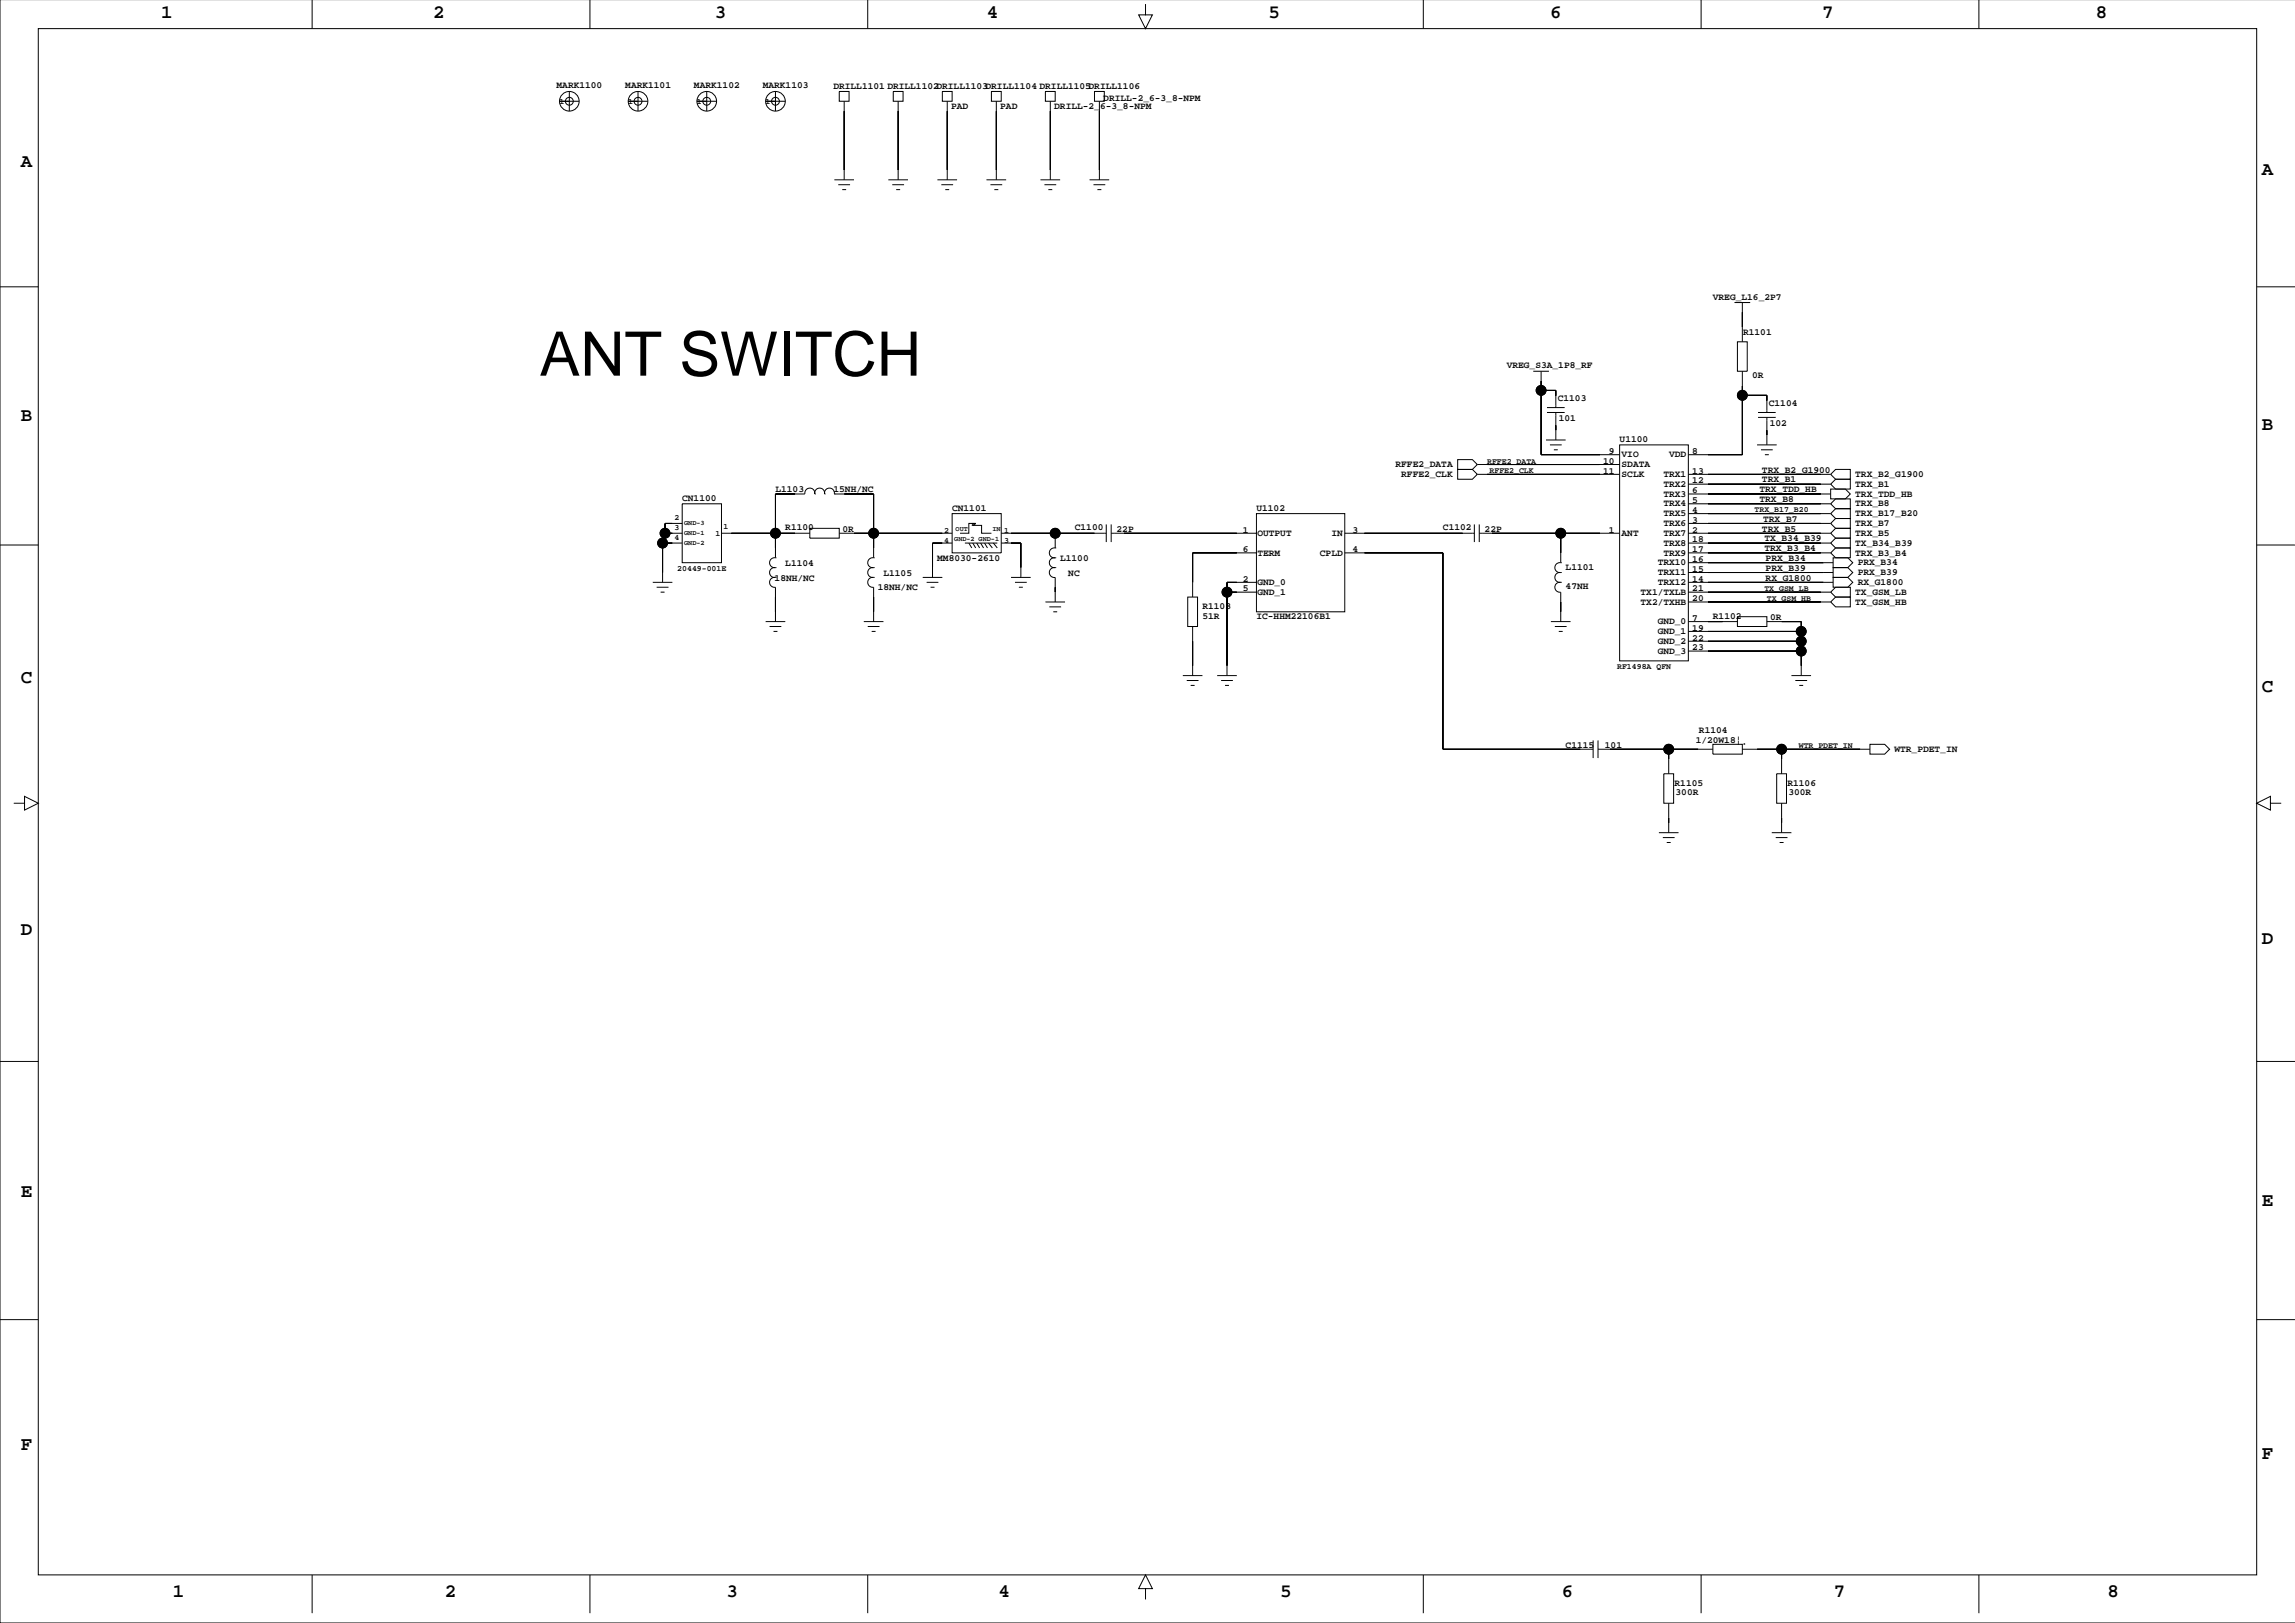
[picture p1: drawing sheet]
<svg xmlns="http://www.w3.org/2000/svg" width="594mm" height="420mm" viewBox="0 0 594 420" stroke-linecap="round" stroke-linejoin="round" font-family="sans-serif">
<defs><g id="words">
<text font-size="15.9" x="139.5" y="97.2">ANT SWITCH</text>
<g font-size="4.9">
<text x="41.7" y="4.7">1</text>
<text x="112" y="4.7">2</text>
<text x="184.9" y="4.7">3</text>
<text x="255.3" y="4.7">4</text>
<text x="328.1" y="4.7">5</text>
<text x="401" y="4.7">6</text>
<text x="471.4" y="4.7">7</text>
<text x="542.2" y="4.7">8</text>
<text x="5.4" y="43.1">A</text>
<text x="585.1" y="45.4">A</text>
<text x="5.4" y="108.8">B</text>
<text x="585.1" y="111.1">B</text>
<text x="5.4" y="176.6">C</text>
<text x="585.1" y="178.9">C</text>
<text x="5.4" y="241.9">D</text>
<text x="585.1" y="244.2">D</text>
<text x="5.4" y="309.7">E</text>
<text x="585.1" y="312">E</text>
<text x="5.4" y="375">F</text>
<text x="585.1" y="377.3">F</text>
<text x="44.7" y="413.1">1</text>
<text x="115.1" y="413.1">2</text>
<text x="188" y="413.1">3</text>
<text x="258.3" y="413.1">4</text>
<text x="331.2" y="413.1">5</text>
<text x="404.1" y="413.1">6</text>
<text x="474.4" y="413.1">7</text>
<text x="545.3" y="413.1">8</text>
</g>
<g font-size="2.5">
<text x="144" y="22.6">MARK1100</text>
<text x="161.8" y="22.6">MARK1101</text>
<text x="179.5" y="22.6">MARK1102</text>
<text x="197.3" y="22.6">MARK1103</text>
<text x="215.6" y="22.9">DRILL1101 DRILL1102DRILL1103DRILL1104 DRILL1105DRILL1106</text>
<text x="246.1" y="28.2">PAD</text>
<text x="258.8" y="28.2">PAD</text>
<text x="272.7" y="28.2">DRILL-2_6-3_8-NPM</text>
<text x="285.4" y="26">DRILL-2_6-3_8-NPM</text>
<text x="443.1" y="77.5">VREG_L16_2P7</text>
<text x="451" y="86.7">R1101</text>
<text x="389.8" y="95.3">VREG_S3A_1P8_RF</text>
<text x="453.3" y="97.8">0R</text>
<text x="403" y="103.6">C1103</text>
<text x="457.6" y="104.9">C1104</text>
<text x="403.3" y="109">101</text>
<text x="457.9" y="110.3">102</text>
<text x="414.8" y="120">10</text>
<text x="416.3" y="117.4">9</text>
<text x="419" y="114.3">U1100</text>
<text x="419.5" y="118.3">VIO</text>
<text x="431.8" y="118.3">VDD</text>
<text x="437.8" y="117.4">8</text>
<text x="361" y="120.8">RFFE2_DATA</text>
<text x="362.5" y="123.4">RFFE2_CLK</text>
<text x="414.8" y="122.5">11</text>
<text x="419.5" y="120.8">SDATA</text>
<text x="419.5" y="123.4">SCLK</text>
<text x="430.3" y="125.9">TRX2</text>
<text x="430.3" y="123.4">TRX1</text>
<text x="437.8" y="122.5">13</text>
<text x="437.8" y="125">12</text>
<text x="455.8" y="122.3">TRX_B2_G1900</text>
<text x="455.8" y="124.8">TRX_B1</text>
<text x="480" y="123.4">TRX_B2_G1900</text>
<text x="480" y="125.9">TRX_B1</text>
<text x="176.5" y="129.6">CN1100</text>
<text x="200.6" y="127.3">L1103</text>
<text x="215.6" y="127.3">15NH/NC</text>
<text x="430.3" y="131">TRX4</text>
<text x="430.3" y="128.5">TRX3</text>
<text x="437.8" y="127.6">6</text>
<text x="437.8" y="130.1">5</text>
<text x="455.2" y="129.9">TRX_B8</text>
<text x="455.2" y="127.3">TRX_TDD_HB</text>
<text x="480" y="128.5">TRX_TDD_HB</text>
<text x="480" y="131">TRX_B8</text>
<text x="203.2" y="137.2">R1100</text>
<text x="218" y="137.5">0R</text>
<text x="246.3" y="132.1">CN1101</text>
<text x="278.1" y="137.2">C1100</text>
<text x="288.9" y="137.5">22P</text>
<text x="321.5" y="137.7">1</text>
<text x="325" y="132.1">U1102</text>
<text x="349.9" y="137.7">3</text>
<text x="373.3" y="137.2">C1102</text>
<text x="384.1" y="137.5">22P</text>
<text x="416.3" y="137.7">1</text>
<text x="430.3" y="136.1">TRX6</text>
<text x="430.3" y="133.5">TRX5</text>
<text x="437.8" y="132.7">4</text>
<text x="437.8" y="135.2">3</text>
<text x="437.8" y="137.7">2</text>
<text x="455.8" y="137.5">TRX_B5</text>
<text x="456.1" y="135">TRX_B7</text>
<text x="480" y="133.5">TRX_B17_B20</text>
<text x="480" y="136.1">TRX_B7</text>
<text x="321.5" y="142.8">6</text>
<text x="325.3" y="138.6">OUTPUT</text>
<text x="325.3" y="143.7">TERM</text>
<text x="341.5" y="143.7">CPLD</text>
<text x="344.4" y="138.6">IN</text>
<text x="349.9" y="142.8">4</text>
<text x="419.5" y="138.6">ANT</text>
<text x="430.3" y="138.6">TRX7</text>
<text x="430.3" y="143.7">TRX9</text>
<text x="430.3" y="141.2">TRX8</text>
<text x="437.8" y="142.8">17</text>
<text x="437.8" y="140.3">18</text>
<text x="456.5" y="140">TX_B34_B39</text>
<text x="456.5" y="142.6">TRX_B3_B4</text>
<text x="480" y="138.6">TRX_B5</text>
<text x="480" y="143.7">TRX_B3_B4</text>
<text x="480" y="141.2">TX_B34_B39</text>
<text x="203.2" y="146.4">L1104</text>
<text x="228.5" y="148.9">L1105</text>
<text x="242.5" y="145">MM8030-2610</text>
<text x="274.3" y="145.1">L1100</text>
<text x="276.4" y="148.9">NC</text>
<text x="405" y="147.3">L1101</text>
<text x="428.9" y="148.8">TRX11</text>
<text x="428.9" y="146.2">TRX10</text>
<text x="437.8" y="145.4">16</text>
<text x="437.8" y="147.9">15</text>
<text x="456.8" y="145.1">PRX_B34</text>
<text x="456.8" y="147.6">PRX_B39</text>
<text x="480.6" y="148.8">PRX_B39</text>
<text x="480.6" y="146.2">PRX_B34</text>
<text x="200.4" y="150.2">18NH/NC</text>
<text x="227.1" y="152.7">18NH/NC</text>
<text x="321.5" y="153">5</text>
<text x="321.5" y="150.4">2</text>
<text x="325.3" y="151.3">GND_0</text>
<text x="325.3" y="153.9">GND_1</text>
<text x="405" y="152.4">47NH</text>
<text x="424.4" y="153.9">TX1/TXLB</text>
<text x="428.9" y="151.3">TRX12</text>
<text x="437.8" y="150.4">14</text>
<text x="437.8" y="153">21</text>
<text x="437.8" y="155.5">20</text>
<text x="456.8" y="150.2">RX_G1800</text>
<text x="480" y="153.9">TX_GSM_LB</text>
<text x="480.6" y="151.3">RX_G1800</text>
<text x="311.1" y="160">51R</text>
<text x="311.1" y="157.5">R1103</text>
<text x="325" y="160">IC-HHM22106B1</text>
<text x="424.4" y="156.4">TX2/TXHB</text>
<text x="428.9" y="161.5">GND_0</text>
<text x="437.8" y="160.6">7</text>
<text x="443.1" y="160">R1102</text>
<text x="457.9" y="160.3">0R</text>
<text x="480" y="156.4">TX_GSM_HB</text>
<text x="428.9" y="164">GND_1</text>
<text x="428.9" y="166.6">GND_2</text>
<text x="437.8" y="165.7">22</text>
<text x="437.8" y="163.1">19</text>
<text x="428.9" y="169.1">GND_3</text>
<text x="437.8" y="168.2">23</text>
<text x="439.5" y="189.5">R1104</text>
<text x="405" y="193.4">C1115</text>
<text x="415.2" y="193.4">101</text>
<text x="438.7" y="192.1">1/20W18¦¸</text>
<text x="490.1" y="194.5">WTR_PDET_IN</text>
<text x="433.2" y="203.2">R1105</text>
<text x="462.4" y="203.2">R1106</text>
<text x="433.5" y="205.7">300R</text>
<text x="462.7" y="205.7">300R</text>
</g>
<g font-size="2.1">
<text x="144.7" y="26.8">1</text>
<text x="162.5" y="26.8">1</text>
<text x="180.3" y="26.8">1</text>
<text x="198.1" y="26.8">1</text>
<text x="384.7" y="119.9">RFFE2_DATA</text>
<text x="385.4" y="122.4">RFFE2_CLK</text>
<text x="174.5" y="137.2">3</text>
<text x="174.5" y="134.6">2</text>
<text x="187.2" y="136.9">1</text>
<text x="244.3" y="137.8">2</text>
<text x="259.8" y="137.8">1</text>
<text x="453.9" y="132.5">TRX_B17_B20</text>
<text x="174.5" y="139.7">4</text>
<text x="185.1" y="138.5">1</text>
<text x="244.3" y="140.3">4</text>
<text x="259.8" y="140.3">3</text>
<text x="175.2" y="147.7">20449-001E</text>
<text x="456.5" y="152.9">TX_GSM_LB</text>
<text x="457.1" y="155.5">TX_GSM_HB</text>
<text x="418.4" y="173.1">RF1498A QFN</text>
<text x="465.3" y="193.4">WTR_PDET_IN</text>
</g>
<g font-size="1.8">
<text x="177" y="135.9">GND-3</text>
<text x="247.2" y="137.4">OUT</text>
<text x="256.7" y="137.4">IN</text>
<text x="177" y="138.4">GND-1</text>
<text x="177" y="141">GND-2</text>
<text x="246.9" y="139.9">GND-2 GND-1</text>
</g>
</g></defs>
<g fill="none" stroke="#000" stroke-width=".26">
<path d="M0 -.1v419.9h593.8M80.8 0v7.4M152.6 0v7.4M224.5 0v7.4M368.2 0v7.4M440.1 0v7.4M511.9 0v7.4M9.9 7.4h573.9v400h-573.9zM296.4 1.1v2.7h1.7l-1.7 3.6-1.8-3.6h1.8M144.7 26.2h5.1M147.3 23.7v5M162.5 26.2h5.1"/>
<path d="M165.1 23.7v5M180.3 26.2h5.1M182.8 23.7v5M198.1 26.2h5.1M200.6 23.7v5M217.1 23.7h2.6v2.5h-2.6zM218.4 26.2v20.3M231.1 23.7h2.5v2.5h-2.5zM232.4 26.2v20.3M243.8 23.7h2.5v2.5h-2.5zM245.1 26.2v20.3M256.5 23.7h2.5v2.5h-2.5z"/>
<path d="M257.8 26.2v20.3M270.4 23.7h2.6v2.5h-2.6zM271.7 26.2v20.3M283.1 23.7h2.6v2.5h-2.6zM284.4 26.2v20.3M215.9 46.5h5M216.9 47.8h3M217.9 49.1h1M218.4 44h.1M229.8 46.5h5.1M230.8 47.8h3.1M231.8 49.1h1.1"/>
<path d="M232.4 44h.1M242.5 46.5h5.1M243.5 47.8h3.1M244.5 49.1h1.1M245.1 44h.1M255.2 46.5h5.1M256.2 47.8h3.1M257.2 49.1h1.1M257.8 44h.1M269.2 46.5h5.1M270.2 47.8h3M271.2 49.1h1"/>
<path d="M271.7 44h.1M281.9 46.5h5.1M282.9 47.8h3M283.9 49.1h1M284.4 44h.1M0 74.2h9.9M448.7 78.3h4.1M450.7 78.3v10.1M583.8 74.2h9.9M396.7 96h4M398.7 98.6h.1M398.7 96v21.6h20.3"/>
<path d="M449.5 88.4h2.5v7.6h-2.5zM450.7 80.8h.1M450.7 96v21.6h-13.9M377.1 118.9h3.8l1.3 1.3-1.3 1.2h-3.8zM398.7 101h3.8v4.4M400 113.8h5M400.2 106.7h4.6M400.2 105.4h4.6M401 115.1h3M402 116.3h1M402.5 111.3h.1M402.5 106.7v7.1"/>
<path d="M419 115.1h17.8v55.8h-17.8zM450.7 102.3h6.4v4.4M454.6 115.1h5M454.8 108h4.6M454.8 106.7h4.6M455.6 116.3h3M456.6 117.6h1M457.1 112.5h.1M457.1 108v7.1M172 137.9h4.5M172 137.9l-.6 2.6M176.5 130.3h10.1v15.2h-10.1z"/>
<path d="M176.5 135.4h-4.5v2.5M186.6 137.9h22.9M208.2 127.8a1.29 1.29 0 0 1 1.3-1.6 1.29 1.29 0 0 1 1.3 1.6 1.29 1.29 0 0 1 1.2-1.6 1.29 1.29 0 0 1 1.3 1.6 1.29 1.29 0 0 1 1.3-1.6 1.29 1.29 0 0 1 1.3 1.6M208.2 127.8h-7.6v16.5M209.5 136.7h7.6v2.5h-7.6zM210.8 127.8h.1M213.3 127.8h.1M215.9 127.8h.1M215.9 127.8h10.1v16.5M217.1 137.9h29.2M246.3 132.9h12.7v10.1h-12.7zM251.4 135.9h2.5v2h2.6"/>
<path d="M251.4 135.4h1l-.5 .5zM252.4 135.4h-1.8v2.5h-2.2M259 137.9h27.2M273 137.9v3.8M286.2 135.6v4.6M287.5 137.9h37.5M287.5 135.6v4.6M325 132.9h22.9v25.3h-22.9zM347.9 137.9h33.5M377.1 121.4h3.8l1.3 1.3-1.3 1.3h-3.8zM381.4 135.6v4.6M382.2 122.7h36.8"/>
<path d="M382.2 120.2h36.8M382.7 137.9h36.3M382.7 135.6v4.6M403.8 137.9v7.6M436.8 127.8h36.8M436.8 122.7h36.8M436.8 132.9h36.8M436.8 135.4h36.8M436.8 130.3h36.8M436.8 137.9h36.8M436.8 125.2h36.8M473.6 126.5h3.8l1.3 1.3-1.3 1.2h-3.8z"/>
<path d="M473.6 122.7l1.3-1.3h3.8v2.6h-3.8zM473.6 132.9l1.3-1.3h3.8v2.5h-3.8zM473.6 135.4l1.3-1.3h3.8v2.6h-3.8zM473.6 130.3l1.3-1.3h3.8v2.6h-3.8zM473.6 137.9l1.3-1.2h3.8v2.5h-3.8zM473.6 125.2l1.3-1.2h3.8v2.5h-3.8zM0 141h9.9M168.9 150.6h5.1M169.9 151.9h3M170.9 153.2h1M171.4 148.1h.1M171.4 140.5v10.1"/>
<path d="M171.4 140.5h5.1M200.6 144.3a1.29 1.29 0 0 0-1.5 1.2 1.29 1.29 0 0 0 1.5 1.3M200.6 146.8a1.29 1.29 0 0 0-1.5 1.3 1.29 1.29 0 0 0 1.5 1.3M200.6 149.4a1.29 1.29 0 0 0-1.5 1.2 1.29 1.29 0 0 0 1.5 1.3v8.9M200.6 158.2h.1M200.6 144.3h.1M200.6 146.8h.1M200.6 149.4h.1M226 144.3a1.29 1.29 0 0 0-1.5 1.2 1.29 1.29 0 0 0 1.5 1.3M226 146.8a1.29 1.29 0 0 0-1.5 1.3 1.29 1.29 0 0 0 1.5 1.3M226 149.4a1.29 1.29 0 0 0-1.5 1.2 1.29 1.29 0 0 0 1.5 1.3v8.9M226 158.2h.1"/>
<path d="M226 144.3h.1M226 146.8h.1M226 149.4h.1M238.7 149.4h5.1M239.7 150.6h3.1M240.7 151.9h1.1M241.2 146.8h.1M246.3 140.5h-5.1v8.9M249.6 140.5h8.4M250.6 140.5l.8 1.2M251.7 140.5l.7 1.2M252.7 140.5l.7 1.2"/>
<path d="M253.7 140.5l.8 1.2M254.7 140.5l.8 1.2M255.7 140.5l1 1.2M257 140.5l1 1.2M259 140.5h5.1v8.9M261.6 149.4h5M262.6 150.6h3M263.6 151.9h1M264.1 146.8h.1M270.4 155.7h5.1M271.5 157h3M272.5 158.2h1"/>
<path d="M273 141.7a1.29 1.29 0 0 0-1.5 1.3 1.29 1.29 0 0 0 1.5 1.3M273 144.3a1.29 1.29 0 0 0-1.5 1.2 1.29 1.29 0 0 0 1.5 1.3M273 146.8a1.29 1.29 0 0 0-1.5 1.3 1.29 1.29 0 0 0 1.5 1.3v6.3M273 153.2h.1M273 141.7h.1M273 144.3h.1M273 146.8h.1M307.3 154.4h2.5v7.7h-2.5zM317.4 153.2h7.6M325 150.6h-7.6v24.2M325 143h-16.5v11.4M347.9 143h25.4v50.8h38.8"/>
<path d="M403.8 145.5a1.29 1.29 0 0 0-1.6 1.3 1.29 1.29 0 0 0 1.6 1.3M403.8 148.1a1.29 1.29 0 0 0-1.6 1.3 1.29 1.29 0 0 0 1.6 1.2M403.8 150.6a1.29 1.29 0 0 0-1.6 1.3 1.29 1.29 0 0 0 1.6 1.3v7.6M403.8 158.2h.1M403.8 145.5h.1M403.8 148.1h.1M403.8 150.6h.1M436.8 150.6h37.4M436.8 143h36.8M436.8 153.2h36.8M436.8 140.5h36.8M436.8 155.7h36.8"/>
<path d="M436.8 148.1h37.4M436.8 145.5h37.4M449.5 159.5h7.6v2.6h-7.6zM473.6 143l1.3-1.3h3.8v2.6h-3.8zM473.6 140.5l1.3-1.3h3.8v2.5h-3.8zM473.6 153.2l1.3-1.3h3.8v2.5h-3.8zM473.6 155.7l1.3-1.3h3.8v2.6h-3.8zM474.2 149.4h3.8l1.3 1.2-1.3 1.3h-3.8zM474.2 146.8h3.8l1.3 1.3-1.3 1.3h-3.8zM474.2 144.3h3.8l1.3 1.2-1.3 1.3h-3.8zM583.8 141h9.9M198.1 160.8h5.1"/>
<path d="M199.1 162.1h3M200.1 163.3h1M223.5 160.8h5M224.5 162.1h3M225.5 163.3h1M306 174.8h5.1M307 176h3.1M308 177.3h1M308.5 172.2h.1M308.5 162.1v12.7M314.9 174.8h5.1M315.9 176h3.1"/>
<path d="M316.9 177.3h1M317.4 172.2h.1M401.2 160.8h5.1M402.2 162.1h3.1M403.3 163.3h1M436.8 160.8h12.7M436.8 163.3h29.2M436.8 165.9h29.2M436.8 168.4h29.2M457.1 160.8h8.9v14M463.4 174.8h5.1M464.5 176h3"/>
<path d="M465.5 177.3h1M466 172.2h.1M412.1 191.5v4.6M413.4 193.8h29.7M413.4 191.5v4.6M431.7 193.8v6.3M443.1 192.5h7.6v2.6h-7.6zM450.7 193.8h33.1M460.9 193.8v6.3M483.8 192.5h3.8l1.2 1.3-1.2 1.3h-3.8zM3.6 207.8h2.7v-1.8l3.6 1.8-3.6 1.7v-1.7M249.9 215.5h.1"/>
<path d="M429.2 215.4h5M430.2 216.7h3M430.4 200.1h2.6v7.7h-2.6zM431.2 217.9h1M431.7 212.8h.1M431.7 207.8v7.6M458.4 215.4h5M459.4 216.7h3M459.6 200.1h2.6v7.7h-2.6zM460.4 217.9h1M460.9 212.8h.1M460.9 207.8v7.6"/>
<path d="M587.4 207.8v-1.8l-3.6 1.8 3.6 1.7v-1.7h2.8M0 274.6h9.9M583.8 274.6h9.9M0 341.3h9.9M583.8 341.3h9.9M80.8 407.4v9.9M152.6 407.4v9.9M224.5 407.4v9.9M296.4 410.9h1.7l-1.7-3.5-1.8 3.5h1.8v2.8M368.2 407.4v9.9M440.1 407.4v9.9M511.9 407.4v9.9"/>
<circle cx="147.3" cy="26.2" r="1.02"/>
<circle cx="147.3" cy="26.2" r="2.54"/>
<circle cx="165.1" cy="26.2" r="1.02"/>
<circle cx="165.1" cy="26.2" r="2.54"/>
<circle cx="182.8" cy="26.2" r="1.02"/>
<circle cx="182.8" cy="26.2" r="2.54"/>
<circle cx="200.6" cy="26.2" r="1.02"/>
<circle cx="200.6" cy="26.2" r="2.54"/>
<circle cx="398.7" cy="101" r="1.27"/>
<circle cx="450.7" cy="102.3" r="1.27"/>
<circle cx="172" cy="137.9" r="1.27"/>
<circle cx="200.6" cy="137.9" r="1.27"/>
<circle cx="226" cy="137.9" r="1.27"/>
<circle cx="273" cy="137.9" r="1.27"/>
<circle cx="403.8" cy="137.9" r="1.27"/>
<circle cx="171.4" cy="140.5" r="1.27"/>
<circle cx="317.4" cy="153.2" r="1.27"/>
<circle cx="466" cy="165.9" r="1.27"/>
<circle cx="466" cy="168.4" r="1.27"/>
<circle cx="466" cy="163.3" r="1.27"/>
<circle cx="431.7" cy="193.8" r="1.27"/>
<circle cx="460.9" cy="193.8" r="1.27"/>
</g>
<g fill="#000" stroke="#000" stroke-width=".26">
<path d="M218.4 28.7v15.3z" fill-rule="evenodd"/>
<path d="M232.4 28.7v15.3z" fill-rule="evenodd"/>
<path d="M245.1 28.7v15.3z" fill-rule="evenodd"/>
<path d="M257.8 28.7v15.3z" fill-rule="evenodd"/>
<path d="M271.7 28.7v15.3z" fill-rule="evenodd"/>
<path d="M284.4 28.7v15.3z" fill-rule="evenodd"/>
<path d="M398.7 98.6v2.4z" fill-rule="evenodd"/>
<path d="M450.7 80.8v3.8z" fill-rule="evenodd"/>
<path d="M450.7 99.8v2.5z" fill-rule="evenodd"/>
<path d="M398.7 101v16.6z" fill-rule="evenodd"/>
<path d="M402.5 110v1.3z" fill-rule="evenodd"/>
<path d="M402.5 101v1.4z" fill-rule="evenodd"/>
<path d="M398.7 101h3.8z" fill-rule="evenodd"/>
<path d="M398.7 117.6h15.2z" fill-rule="evenodd"/>
<path d="M441.9 117.6h8.8z" fill-rule="evenodd"/>
<path d="M450.7 102.3v15.3z" fill-rule="evenodd"/>
<path d="M457.1 111.3v1.2z" fill-rule="evenodd"/>
<path d="M457.1 102.3v1.3z" fill-rule="evenodd"/>
<path d="M450.7 102.3h6.4z" fill-rule="evenodd"/>
<path d="M172 135.4v2.5z" fill-rule="evenodd"/>
<path d="M172 137.9l-.6 2.6z" fill-rule="evenodd"/>
<path d="M172 135.4h2z" fill-rule="evenodd"/>
<path d="M172 137.9h2z" fill-rule="evenodd"/>
<path d="M200.6 127.8v10.1z" fill-rule="evenodd"/>
<path d="M200.6 137.9v3.8z" fill-rule="evenodd"/>
<path d="M189.2 137.9h11.4z" fill-rule="evenodd"/>
<path d="M200.6 127.8h5.1z" fill-rule="evenodd"/>
<path d="M200.6 137.9h5.1z" fill-rule="evenodd"/>
<path d="M218.4 127.8h7.6z" fill-rule="evenodd"/>
<path d="M226 127.8v10.1z" fill-rule="evenodd"/>
<path d="M220.9 137.9h5.1z" fill-rule="evenodd"/>
<path d="M226 137.9v3.8z" fill-rule="evenodd"/>
<path d="M226 137.9h17.8z" fill-rule="evenodd"/>
<path d="M261.6 137.9h11.4z" fill-rule="evenodd"/>
<path d="M273 137.9v1.3z" fill-rule="evenodd"/>
<path d="M273 137.9h10.1z" fill-rule="evenodd"/>
<path d="M290.8 137.9h29.2z" fill-rule="evenodd"/>
<path d="M353 137.9h25.4z" fill-rule="evenodd"/>
<path d="M403.8 137.9v5.1z" fill-rule="evenodd"/>
<path d="M386 137.9h17.8z" fill-rule="evenodd"/>
<path d="M384.7 122.7h29.2z" fill-rule="evenodd"/>
<path d="M384.7 120.2h29.2z" fill-rule="evenodd"/>
<path d="M403.8 137.9h10.1z" fill-rule="evenodd"/>
<path d="M441.9 130.3h29.2z" fill-rule="evenodd"/>
<path d="M441.9 122.7h29.2z" fill-rule="evenodd"/>
<path d="M441.9 135.4h29.2z" fill-rule="evenodd"/>
<path d="M441.9 127.8h29.2z" fill-rule="evenodd"/>
<path d="M441.9 132.9h29.2z" fill-rule="evenodd"/>
<path d="M441.9 125.2h29.2z" fill-rule="evenodd"/>
<path d="M441.9 137.9h29.2z" fill-rule="evenodd"/>
<path d="M171.4 140.5v7.6z" fill-rule="evenodd"/>
<path d="M171.4 140.5h2.6z" fill-rule="evenodd"/>
<path d="M200.6 154.4v3.8z" fill-rule="evenodd"/>
<path d="M226 154.4v3.8z" fill-rule="evenodd"/>
<path d="M241.2 140.5v6.3z" fill-rule="evenodd"/>
<path d="M241.2 140.5h2.6z" fill-rule="evenodd"/>
<path d="M261.6 140.5h2.5z" fill-rule="evenodd"/>
<path d="M264.1 140.5v6.3z" fill-rule="evenodd"/>
<path d="M273 151.9v1.3z" fill-rule="evenodd"/>
<path d="M308.5 143v7.6z" fill-rule="evenodd"/>
<path d="M317.4 153.2v19z" fill-rule="evenodd"/>
<path d="M317.4 150.6v2.6z" fill-rule="evenodd"/>
<path d="M317.4 150.6h2.6z" fill-rule="evenodd"/>
<path d="M317.4 153.2h2.6z" fill-rule="evenodd"/>
<path d="M308.5 143h11.5z" fill-rule="evenodd"/>
<path d="M373.3 143v50.8z" fill-rule="evenodd"/>
<path d="M353 143h20.3z" fill-rule="evenodd"/>
<path d="M403.8 155.7v2.5z" fill-rule="evenodd"/>
<path d="M441.9 140.5h29.2z" fill-rule="evenodd"/>
<path d="M441.9 153.2h29.2z" fill-rule="evenodd"/>
<path d="M441.9 155.7h29.2z" fill-rule="evenodd"/>
<path d="M441.9 143h29.2z" fill-rule="evenodd"/>
<path d="M441.9 145.5h29.8z" fill-rule="evenodd"/>
<path d="M441.9 148.1h29.8z" fill-rule="evenodd"/>
<path d="M441.9 150.6h29.8z" fill-rule="evenodd"/>
<path d="M308.5 165.9v6.3z" fill-rule="evenodd"/>
<path d="M441.9 160.8h3.8z" fill-rule="evenodd"/>
<path d="M460.9 160.8h5.1z" fill-rule="evenodd"/>
<path d="M466 160.8v2.5z" fill-rule="evenodd"/>
<path d="M441.9 163.3h24.1z" fill-rule="evenodd"/>
<path d="M466 163.3v2.6z" fill-rule="evenodd"/>
<path d="M441.9 168.4h24.1z" fill-rule="evenodd"/>
<path d="M466 168.4v3.8z" fill-rule="evenodd"/>
<path d="M466 165.9v2.5z" fill-rule="evenodd"/>
<path d="M441.9 165.9h24.1z" fill-rule="evenodd"/>
<path d="M373.3 193.8h35.5z" fill-rule="evenodd"/>
<path d="M431.7 193.8v2.5z" fill-rule="evenodd"/>
<path d="M416.5 193.8h15.2z" fill-rule="evenodd"/>
<path d="M431.7 193.8h7.6z" fill-rule="evenodd"/>
<path d="M460.9 193.8v2.5z" fill-rule="evenodd"/>
<path d="M454.6 193.8h6.3z" fill-rule="evenodd"/>
<path d="M460.9 193.8h20.3z" fill-rule="evenodd"/>
<path d="M431.7 211.6v1.2z" fill-rule="evenodd"/>
<path d="M460.9 211.6v1.2z" fill-rule="evenodd"/>
<circle cx="398.7" cy="101" r="1.27"/>
<circle cx="450.7" cy="102.3" r="1.27"/>
<circle cx="172" cy="137.9" r="1.27"/>
<circle cx="200.6" cy="137.9" r="1.27"/>
<circle cx="226" cy="137.9" r="1.27"/>
<circle cx="273" cy="137.9" r="1.27"/>
<circle cx="403.8" cy="137.9" r="1.27"/>
<circle cx="171.4" cy="140.5" r="1.27"/>
<circle cx="317.4" cy="153.2" r="1.27"/>
<circle cx="466" cy="165.9" r="1.27"/>
<circle cx="466" cy="168.4" r="1.27"/>
<circle cx="466" cy="163.3" r="1.27"/>
<circle cx="431.7" cy="193.8" r="1.27"/>
<circle cx="460.9" cy="193.8" r="1.27"/>
</g>
<use href="#words"/>
</svg>
